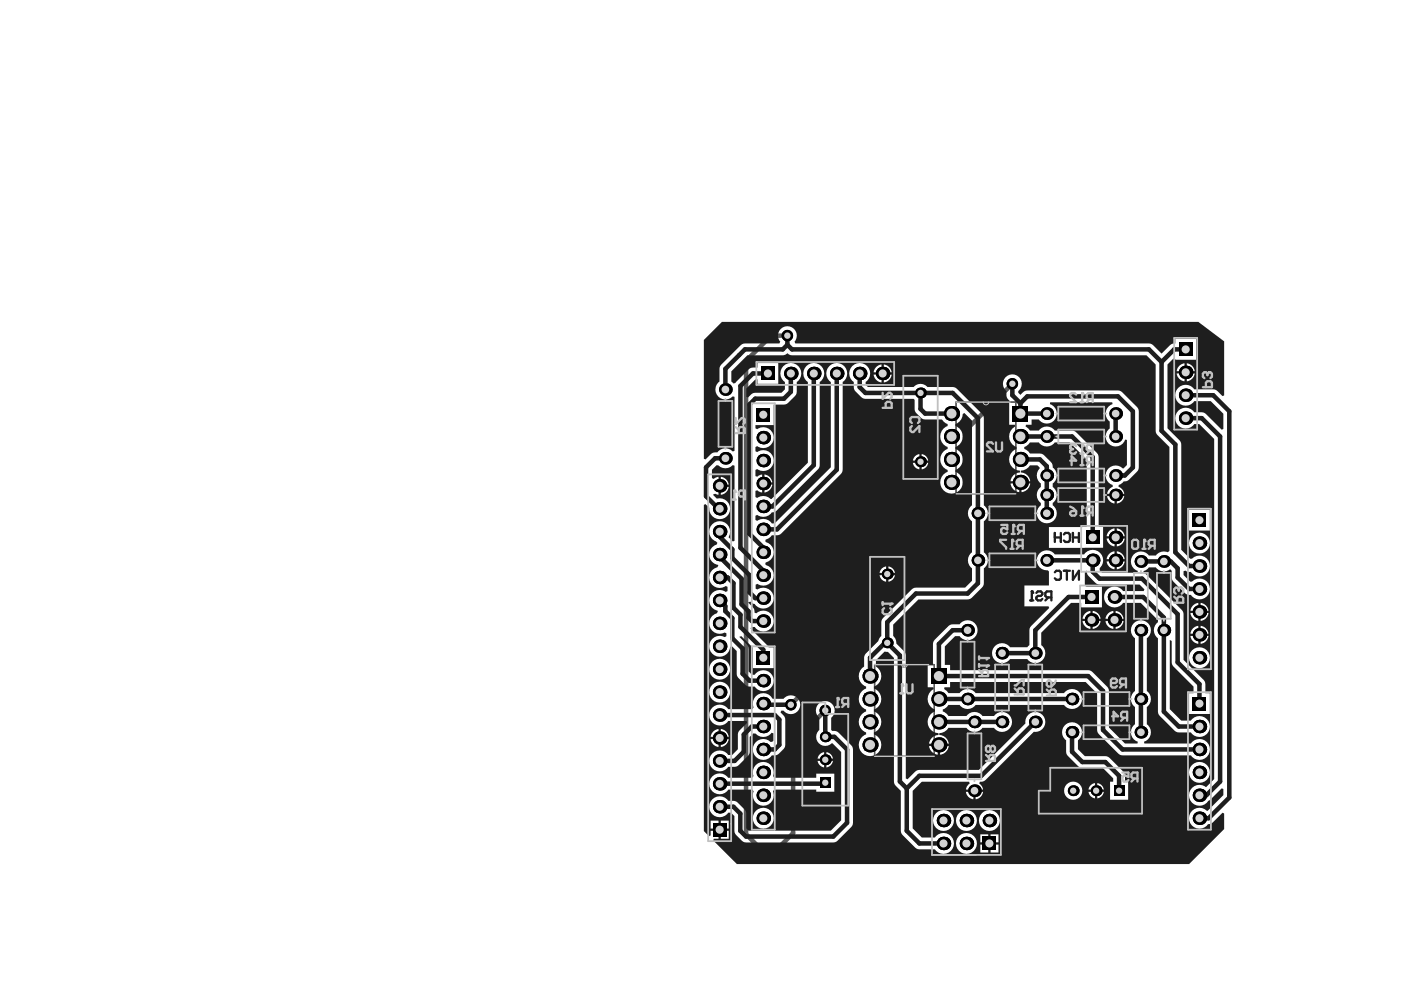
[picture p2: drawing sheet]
<svg xmlns="http://www.w3.org/2000/svg" width="297mm" height="210mm" viewBox="0 0 297 210" stroke-linecap="round" stroke-linejoin="round" font-family="sans-serif">
<g fill="none" stroke="#5a5a5a" stroke-width=".29">
<path d="M202.7 85.3h12.7v19.4h-12.7zM202.7 96.3h-2v2.2h2M202.7 91.5h-2v2.1h2M202.7 86.6h-2v2.2h2M215.4 96.3h2v2.2h-2M215.4 86.6h2v2.2h-2M215.4 91.5h2v2.1h-2M202.7 101.2h-2v2.1h2M215.4 101.2h2v2.1h-2M185.4 140.9h12.7v19.5h-12.7zM185.4 156.9h-2v2.1h2M185.4 152h-2v2.1h2"/>
<path d="M185.4 147.1h-2v2.2h2M185.4 142.3h-2v2.1h2M198.1 142.3h2v2.1h-2M198.1 147.1h2v2.2h-2M198.1 152h2v2.1h-2M198.1 156.9h2v2.1h-2"/>
</g>
<path d="M208.5 85.3a.58 .58 0 0 0 .5 .5 .58 .58 0 0 0 .6-.5M191.2 140.9a.58 .58 0 0 0 .6 .6 .58 .58 0 0 0 .5-.6" fill="none" stroke="#5a5a5a" stroke-width=".21"/>
<path d="M166.9 71.2h-3.4l-5.3 5.3v100.4l3.1 3.1h3.5l3.4-3.4v-19.2l6.8-6.8M214.6 81.4l-10 10v21.1l-36.9 36.9" fill="none" stroke="#5a5a5a" stroke-width=".96"/>
<circle cx="166.9" cy="71.2" r="1.22" fill="#000"/>
<circle cx="166.9" cy="71.2" r=".68" fill="#d2d2d2"/>
<circle cx="175" cy="150.6" r="1.22" fill="#000"/>
<circle cx="175" cy="150.6" r=".68" fill="#d2d2d2"/>
<circle cx="167.7" cy="149.4" r="1.22" fill="#000"/>
<circle cx="167.7" cy="149.4" r=".68" fill="#d2d2d2"/>
<circle cx="214.6" cy="81.4" r="1.22" fill="#000"/>
<circle cx="214.6" cy="81.4" r=".68" fill="#d2d2d2"/>
<circle cx="204.9" cy="178.8" r="1.43" fill="#000"/>
<circle cx="204.9" cy="178.8" r=".86" fill="#d2d2d2"/>
<circle cx="161.8" cy="158.9" r="1.43" fill="#000"/>
<circle cx="161.8" cy="158.9" r=".86" fill="#d2d2d2"/>
<path d="M160.4 138h2.9v2.9h-2.9z" fill-rule="evenodd" fill="#000"/>
<circle cx="161.8" cy="139.5" r=".86" fill="#d2d2d2"/>
<circle cx="161.8" cy="131.7" r="1.43" fill="#000"/>
<circle cx="161.8" cy="131.7" r=".86" fill="#d2d2d2"/>
<circle cx="161.8" cy="112.2" r="1.43" fill="#000"/>
<circle cx="161.8" cy="112.2" r=".86" fill="#d2d2d2"/>
<circle cx="161.8" cy="92.8" r="1.43" fill="#000"/>
<circle cx="161.8" cy="92.8" r=".86" fill="#d2d2d2"/>
<circle cx="153.8" cy="97.2" r="1.34" fill="#000"/>
<circle cx="153.8" cy="97.2" r=".81" fill="#d2d2d2"/>
<circle cx="251.4" cy="88.7" r="1.43" fill="#000"/>
<circle cx="251.4" cy="88.7" r=".86" fill="#d2d2d2"/>
<circle cx="251.4" cy="83.8" r="1.43" fill="#000"/>
<circle cx="251.4" cy="83.8" r=".86" fill="#d2d2d2"/>
<path d="M249.9 72.6h2.9v2.9h-2.9z" fill-rule="evenodd" fill="#000"/>
<circle cx="251.4" cy="74.1" r=".86" fill="#d2d2d2"/>
<circle cx="232.4" cy="167.6" r="1.15" fill="#000"/>
<circle cx="232.4" cy="167.7" r=".67" fill="#d2d2d2"/>
<circle cx="231.7" cy="118.8" r="1.43" fill="#000"/>
<circle cx="231.7" cy="118.8" r=".86" fill="#d2d2d2"/>
<path d="M230.2 112.5h2.9v2.9h-2.9z" fill-rule="evenodd" fill="#000"/>
<circle cx="231.7" cy="113.9" r=".86" fill="#d2d2d2"/>
<circle cx="227.5" cy="167.6" r="1.15" fill="#000"/>
<circle cx="227.5" cy="167.7" r=".67" fill="#d2d2d2"/>
<circle cx="216.3" cy="97.4" r="1.6" fill="#000"/>
<circle cx="216.3" cy="97.4" r="1.07" fill="#d2d2d2"/>
<circle cx="216.3" cy="102.3" r="1.6" fill="#000"/>
<circle cx="216.3" cy="102.3" r="1.07" fill="#d2d2d2"/>
<path d="M214.7 86.1h3.2v3.2h-3.2z" fill-rule="evenodd" fill="#000"/>
<circle cx="216.3" cy="87.7" r="1.07" fill="#d2d2d2"/>
<circle cx="212.4" cy="153.1" r="1.34" fill="#000"/>
<circle cx="212.4" cy="153.1" r=".81" fill="#d2d2d2"/>
<circle cx="204.9" cy="174" r="1.43" fill="#000"/>
<circle cx="204.9" cy="174" r=".86" fill="#d2d2d2"/>
<circle cx="177.4" cy="79.2" r="1.43" fill="#000"/>
<circle cx="177.4" cy="79.2" r=".86" fill="#d2d2d2"/>
<circle cx="161.8" cy="173.5" r="1.43" fill="#000"/>
<circle cx="161.8" cy="173.5" r=".86" fill="#d2d2d2"/>
<circle cx="161.8" cy="163.8" r="1.43" fill="#000"/>
<circle cx="161.8" cy="163.8" r=".86" fill="#d2d2d2"/>
<circle cx="161.8" cy="168.6" r="1.43" fill="#000"/>
<circle cx="161.8" cy="168.6" r=".86" fill="#d2d2d2"/>
<circle cx="161.8" cy="144.3" r="1.43" fill="#000"/>
<circle cx="161.8" cy="144.3" r=".86" fill="#d2d2d2"/>
<circle cx="161.8" cy="149.2" r="1.43" fill="#000"/>
<circle cx="161.8" cy="149.2" r=".86" fill="#d2d2d2"/>
<circle cx="161.8" cy="126.8" r="1.43" fill="#000"/>
<circle cx="161.8" cy="126.8" r=".86" fill="#d2d2d2"/>
<circle cx="161.8" cy="122" r="1.43" fill="#000"/>
<circle cx="161.8" cy="122" r=".86" fill="#d2d2d2"/>
<circle cx="161.8" cy="117.1" r="1.43" fill="#000"/>
<circle cx="161.8" cy="117.1" r=".86" fill="#d2d2d2"/>
<circle cx="161.8" cy="97.7" r="1.43" fill="#000"/>
<circle cx="161.8" cy="97.7" r=".86" fill="#d2d2d2"/>
<circle cx="161.8" cy="102.5" r="1.43" fill="#000"/>
<circle cx="161.8" cy="102.5" r=".86" fill="#d2d2d2"/>
<path d="M160.4 86.5h2.9v2.9h-2.9z" fill-rule="evenodd" fill="#000"/>
<circle cx="161.8" cy="87.9" r=".86" fill="#d2d2d2"/>
<circle cx="153.8" cy="82.6" r="1.34" fill="#000"/>
<circle cx="153.8" cy="82.6" r=".81" fill="#d2d2d2"/>
<circle cx="251.4" cy="78.9" r="1.43" fill="#000"/>
<circle cx="251.4" cy="78.9" r=".86" fill="#d2d2d2"/>
<circle cx="216.3" cy="92.5" r="1.6" fill="#000"/>
<circle cx="216.3" cy="92.5" r="1.07" fill="#d2d2d2"/>
<circle cx="212.4" cy="138.5" r="1.34" fill="#000"/>
<circle cx="212.4" cy="138.5" r=".81" fill="#d2d2d2"/>
<circle cx="161.8" cy="154" r="1.43" fill="#000"/>
<circle cx="161.8" cy="154" r=".86" fill="#d2d2d2"/>
<circle cx="161.8" cy="107.4" r="1.43" fill="#000"/>
<circle cx="161.8" cy="107.4" r=".86" fill="#d2d2d2"/>
<circle cx="254.3" cy="158.9" r="1.43" fill="#000"/>
<circle cx="254.3" cy="158.9" r=".86" fill="#d2d2d2"/>
<circle cx="254.3" cy="139.5" r="1.43" fill="#000"/>
<circle cx="254.3" cy="139.5" r=".86" fill="#d2d2d2"/>
<circle cx="254.3" cy="120" r="1.43" fill="#000"/>
<circle cx="254.3" cy="120" r=".86" fill="#d2d2d2"/>
<circle cx="241.9" cy="155.3" r="1.34" fill="#000"/>
<circle cx="241.9" cy="155.3" r=".81" fill="#d2d2d2"/>
<circle cx="236.5" cy="104.9" r="1.34" fill="#000"/>
<circle cx="236.5" cy="104.9" r=".81" fill="#d2d2d2"/>
<circle cx="236.5" cy="100.8" r="1.34" fill="#000"/>
<circle cx="236.5" cy="100.8" r=".81" fill="#d2d2d2"/>
<circle cx="227.3" cy="155.3" r="1.34" fill="#000"/>
<circle cx="227.3" cy="155.3" r=".81" fill="#d2d2d2"/>
<circle cx="221.9" cy="108.8" r="1.34" fill="#000"/>
<circle cx="221.9" cy="108.8" r=".81" fill="#d2d2d2"/>
<circle cx="221.9" cy="104.9" r="1.34" fill="#000"/>
<circle cx="221.9" cy="104.9" r=".81" fill="#d2d2d2"/>
<circle cx="221.9" cy="100.8" r="1.34" fill="#000"/>
<circle cx="221.9" cy="100.8" r=".81" fill="#d2d2d2"/>
<path d="M208.3 177.4h2.9v2.9h-2.9z" fill-rule="evenodd" fill="#000"/>
<circle cx="209.8" cy="178.8" r=".86" fill="#d2d2d2"/>
<circle cx="207.3" cy="108.8" r="1.34" fill="#000"/>
<circle cx="207.3" cy="108.8" r=".81" fill="#d2d2d2"/>
<circle cx="188.1" cy="136.3" r="1.15" fill="#000"/>
<circle cx="188.1" cy="136.3" r=".67" fill="#d2d2d2"/>
<circle cx="254.3" cy="173.5" r="1.43" fill="#000"/>
<circle cx="254.3" cy="173.5" r=".86" fill="#d2d2d2"/>
<circle cx="254.3" cy="163.8" r="1.43" fill="#000"/>
<circle cx="254.3" cy="163.8" r=".86" fill="#d2d2d2"/>
<circle cx="254.3" cy="168.6" r="1.43" fill="#000"/>
<circle cx="254.3" cy="168.6" r=".86" fill="#d2d2d2"/>
<path d="M252.9 147.7h2.8v2.9h-2.8z" fill-rule="evenodd" fill="#000"/>
<circle cx="254.3" cy="149.2" r=".86" fill="#d2d2d2"/>
<circle cx="254.3" cy="134.6" r="1.43" fill="#000"/>
<circle cx="254.3" cy="134.6" r=".86" fill="#d2d2d2"/>
<circle cx="254.3" cy="129.7" r="1.43" fill="#000"/>
<circle cx="254.3" cy="129.7" r=".86" fill="#d2d2d2"/>
<circle cx="254.3" cy="115.2" r="1.43" fill="#000"/>
<circle cx="254.3" cy="115.2" r=".86" fill="#d2d2d2"/>
<path d="M252.9 108.9h2.8v2.8h-2.8z" fill-rule="evenodd" fill="#000"/>
<circle cx="254.3" cy="110.3" r=".86" fill="#d2d2d2"/>
<path d="M236.1 166.5h2.3v2.3h-2.3z" fill-rule="evenodd" fill="#000"/>
<circle cx="237.3" cy="167.7" r=".67" fill="#d2d2d2"/>
<circle cx="241.9" cy="148.2" r="1.34" fill="#000"/>
<circle cx="241.9" cy="148.2" r=".81" fill="#d2d2d2"/>
<circle cx="241.9" cy="133.6" r="1.34" fill="#000"/>
<circle cx="241.9" cy="133.6" r=".81" fill="#d2d2d2"/>
<circle cx="236.3" cy="131.4" r="1.43" fill="#000"/>
<circle cx="236.3" cy="131.4" r=".86" fill="#d2d2d2"/>
<circle cx="236.3" cy="126.6" r="1.43" fill="#000"/>
<circle cx="236.3" cy="126.6" r=".86" fill="#d2d2d2"/>
<circle cx="236.5" cy="118.8" r="1.43" fill="#000"/>
<circle cx="236.5" cy="118.8" r=".86" fill="#d2d2d2"/>
<circle cx="236.5" cy="113.9" r="1.43" fill="#000"/>
<circle cx="236.5" cy="113.9" r=".86" fill="#d2d2d2"/>
<circle cx="241.9" cy="119" r="1.34" fill="#000"/>
<circle cx="241.9" cy="119" r=".81" fill="#d2d2d2"/>
<circle cx="236.5" cy="87.7" r="1.34" fill="#000"/>
<circle cx="236.5" cy="87.7" r=".81" fill="#d2d2d2"/>
<circle cx="227.3" cy="148.2" r="1.34" fill="#000"/>
<circle cx="227.3" cy="148.2" r=".81" fill="#d2d2d2"/>
<circle cx="219.5" cy="153.1" r="1.34" fill="#000"/>
<circle cx="219.5" cy="153.1" r=".81" fill="#d2d2d2"/>
<circle cx="221.9" cy="118.8" r="1.34" fill="#000"/>
<circle cx="221.9" cy="118.8" r=".81" fill="#d2d2d2"/>
<circle cx="221.9" cy="87.7" r="1.34" fill="#000"/>
<circle cx="221.9" cy="87.7" r=".81" fill="#d2d2d2"/>
<circle cx="209.8" cy="174" r="1.43" fill="#000"/>
<circle cx="209.8" cy="174" r=".86" fill="#d2d2d2"/>
<circle cx="206.6" cy="167.6" r="1.34" fill="#000"/>
<circle cx="206.6" cy="167.7" r=".81" fill="#d2d2d2"/>
<circle cx="205.1" cy="148.2" r="1.34" fill="#000"/>
<circle cx="205.1" cy="148.2" r=".81" fill="#d2d2d2"/>
<circle cx="206.6" cy="153.1" r="1.34" fill="#000"/>
<circle cx="206.6" cy="153.1" r=".81" fill="#d2d2d2"/>
<circle cx="205.1" cy="133.6" r="1.34" fill="#000"/>
<circle cx="205.1" cy="133.6" r=".81" fill="#d2d2d2"/>
<circle cx="207.3" cy="118.8" r="1.34" fill="#000"/>
<circle cx="207.3" cy="118.8" r=".81" fill="#d2d2d2"/>
<circle cx="188.1" cy="121.7" r="1.15" fill="#000"/>
<circle cx="188.1" cy="121.7" r=".67" fill="#d2d2d2"/>
<circle cx="195.2" cy="97.9" r="1.15" fill="#000"/>
<circle cx="195.2" cy="97.9" r=".67" fill="#d2d2d2"/>
<circle cx="187.1" cy="79.2" r="1.43" fill="#000"/>
<circle cx="187.1" cy="79.2" r=".86" fill="#d2d2d2"/>
<circle cx="195.2" cy="83.3" r="1.15" fill="#000"/>
<circle cx="195.2" cy="83.3" r=".67" fill="#d2d2d2"/>
<path d="M173.8 164.8h2.3v2.3h-2.3z" fill-rule="evenodd" fill="#000"/>
<circle cx="175" cy="165.9" r=".67" fill="#d2d2d2"/>
<circle cx="175" cy="161.1" r="1.15" fill="#000"/>
<circle cx="175" cy="161.1" r=".67" fill="#d2d2d2"/>
<circle cx="172.5" cy="79.2" r="1.43" fill="#000"/>
<circle cx="172.5" cy="79.2" r=".86" fill="#d2d2d2"/>
<circle cx="182.3" cy="79.2" r="1.43" fill="#000"/>
<circle cx="182.3" cy="79.2" r=".86" fill="#d2d2d2"/>
<path d="M161.4 77.7h2.8v2.9h-2.8z" fill-rule="evenodd" fill="#000"/>
<circle cx="162.8" cy="79.2" r=".86" fill="#d2d2d2"/>
<circle cx="167.7" cy="79.2" r="1.43" fill="#000"/>
<circle cx="167.7" cy="79.2" r=".86" fill="#d2d2d2"/>
<circle cx="254.3" cy="154" r="1.43" fill="#000"/>
<circle cx="254.3" cy="154" r=".86" fill="#d2d2d2"/>
<circle cx="254.3" cy="124.9" r="1.43" fill="#000"/>
<circle cx="254.3" cy="124.9" r=".86" fill="#d2d2d2"/>
<circle cx="236.5" cy="92.5" r="1.34" fill="#000"/>
<circle cx="236.5" cy="92.5" r=".81" fill="#d2d2d2"/>
<circle cx="219.5" cy="138.5" r="1.34" fill="#000"/>
<circle cx="219.5" cy="138.5" r=".81" fill="#d2d2d2"/>
<circle cx="221.9" cy="92.5" r="1.34" fill="#000"/>
<circle cx="221.9" cy="92.5" r=".81" fill="#d2d2d2"/>
<circle cx="175" cy="156.2" r="1.15" fill="#000"/>
<circle cx="175" cy="156.2" r=".67" fill="#d2d2d2"/>
<circle cx="200" cy="178.8" r="1.43" fill="#000"/>
<circle cx="200" cy="178.8" r=".86" fill="#d2d2d2"/>
<circle cx="152.6" cy="171.1" r="1.43" fill="#000"/>
<circle cx="152.6" cy="171.1" r=".86" fill="#d2d2d2"/>
<circle cx="152.6" cy="151.6" r="1.43" fill="#000"/>
<circle cx="152.6" cy="151.6" r=".86" fill="#d2d2d2"/>
<circle cx="152.6" cy="132.2" r="1.43" fill="#000"/>
<circle cx="152.6" cy="132.2" r=".86" fill="#d2d2d2"/>
<circle cx="152.6" cy="112.7" r="1.43" fill="#000"/>
<circle cx="152.6" cy="112.7" r=".86" fill="#d2d2d2"/>
<circle cx="246.8" cy="133.6" r="1.34" fill="#000"/>
<circle cx="246.8" cy="133.6" r=".81" fill="#d2d2d2"/>
<circle cx="231.4" cy="131.4" r="1.43" fill="#000"/>
<circle cx="231.4" cy="131.4" r=".86" fill="#d2d2d2"/>
<path d="M230 125.1h2.9v2.9h-2.9z" fill-rule="evenodd" fill="#000"/>
<circle cx="231.4" cy="126.6" r=".86" fill="#d2d2d2"/>
<circle cx="246.8" cy="119" r="1.34" fill="#000"/>
<circle cx="246.8" cy="119" r=".81" fill="#d2d2d2"/>
<path d="M151.1 174.5h2.9v2.8h-2.9z" fill-rule="evenodd" fill="#000"/>
<circle cx="152.6" cy="175.9" r=".86" fill="#d2d2d2"/>
<circle cx="200" cy="174" r="1.43" fill="#000"/>
<circle cx="200" cy="174" r=".86" fill="#d2d2d2"/>
<circle cx="152.6" cy="166.2" r="1.43" fill="#000"/>
<circle cx="152.6" cy="166.2" r=".86" fill="#d2d2d2"/>
<circle cx="152.6" cy="161.3" r="1.43" fill="#000"/>
<circle cx="152.6" cy="161.3" r=".86" fill="#d2d2d2"/>
<circle cx="199.1" cy="157.9" r="1.6" fill="#000"/>
<circle cx="199.1" cy="157.9" r="1.07" fill="#d2d2d2"/>
<circle cx="184.5" cy="157.9" r="1.6" fill="#000"/>
<circle cx="184.5" cy="157.9" r="1.07" fill="#d2d2d2"/>
<circle cx="152.6" cy="146.7" r="1.43" fill="#000"/>
<circle cx="152.6" cy="146.7" r=".86" fill="#d2d2d2"/>
<circle cx="152.6" cy="141.9" r="1.43" fill="#000"/>
<circle cx="152.6" cy="141.9" r=".86" fill="#d2d2d2"/>
<path d="M197.5 141.7h3.2v3.2h-3.2z" fill-rule="evenodd" fill="#000"/>
<circle cx="199.1" cy="143.3" r="1.07" fill="#d2d2d2"/>
<circle cx="199.1" cy="148.2" r="1.6" fill="#000"/>
<circle cx="199.1" cy="148.2" r="1.07" fill="#d2d2d2"/>
<circle cx="199.1" cy="153.1" r="1.6" fill="#000"/>
<circle cx="199.1" cy="153.1" r="1.07" fill="#d2d2d2"/>
<circle cx="184.5" cy="153.1" r="1.6" fill="#000"/>
<circle cx="184.5" cy="153.1" r="1.07" fill="#d2d2d2"/>
<circle cx="184.5" cy="148.2" r="1.6" fill="#000"/>
<circle cx="184.5" cy="148.2" r="1.07" fill="#d2d2d2"/>
<circle cx="184.5" cy="143.3" r="1.6" fill="#000"/>
<circle cx="184.5" cy="143.3" r="1.07" fill="#d2d2d2"/>
<circle cx="152.6" cy="137" r="1.43" fill="#000"/>
<circle cx="152.6" cy="137" r=".86" fill="#d2d2d2"/>
<circle cx="152.6" cy="127.3" r="1.43" fill="#000"/>
<circle cx="152.6" cy="127.3" r=".86" fill="#d2d2d2"/>
<circle cx="152.6" cy="122.4" r="1.43" fill="#000"/>
<circle cx="152.6" cy="122.4" r=".86" fill="#d2d2d2"/>
<circle cx="152.6" cy="117.6" r="1.43" fill="#000"/>
<circle cx="152.6" cy="117.6" r=".86" fill="#d2d2d2"/>
<circle cx="152.6" cy="103" r="1.43" fill="#000"/>
<circle cx="152.6" cy="103" r=".86" fill="#d2d2d2"/>
<circle cx="201.7" cy="102.3" r="1.6" fill="#000"/>
<circle cx="201.7" cy="102.3" r="1.07" fill="#d2d2d2"/>
<circle cx="201.7" cy="97.4" r="1.6" fill="#000"/>
<circle cx="201.7" cy="97.4" r="1.07" fill="#d2d2d2"/>
<circle cx="201.7" cy="87.7" r="1.6" fill="#000"/>
<circle cx="201.7" cy="87.7" r="1.07" fill="#d2d2d2"/>
<circle cx="152.6" cy="156.5" r="1.43" fill="#000"/>
<circle cx="152.6" cy="156.5" r=".86" fill="#d2d2d2"/>
<circle cx="152.6" cy="107.9" r="1.43" fill="#000"/>
<circle cx="152.6" cy="107.9" r=".86" fill="#d2d2d2"/>
<circle cx="201.7" cy="92.5" r="1.6" fill="#000"/>
<circle cx="201.7" cy="92.5" r="1.07" fill="#d2d2d2"/>
<path d="M149.2 72.1v25.2l.4 .1 1.1-1.1a1.58 1.58 0 0 1 1.4-.4 2.09 2.09 0 0 1 3.3-.2l.3-.1v-11.4l-.4-.1a2.12 2.12 0 0 1-3.1-.1 2.12 2.12 0 0 1 .3-3.1v-2.7l.2-.6 4.6-4.6 .6-.2h7.4l.1-.4-.2-.2a1.99 1.99 0 0 1 1.9-3 1.99 1.99 0 0 1 1.4 3.2l.1 .4h75l.9 .4 1.8 1.8 2-2 .9-.2v-.9h4.4v4.4h-4.4v-.2l-.4-.1-1.3 1.3v13.5l2.6 2.6 .4 .9v22.3l1.8 1.9 .4-.1a2.22 2.22 0 0 1 3.3 .1 2.22 2.22 0 0 1-.3 3.2 2.22 2.22 0 0 1-3.2-.4l-.7-.1-.5-.2-.4 .1v.8l1.4 1.4h.4a2.22 2.22 0 0 1 3.3 .1 2.22 2.22 0 0 1-.3 3.2 2.22 2.22 0 0 1-3.2-.5l-1-.1-2.7-2.7-.3-.5-.1-1.8-.3-.3a2.07 2.07 0 0 1-3-.4h-1.5l-.6 .6-.6 .2 .1 .4 .5 .3 7.8 7.8 .1 .6v9.7l4.5 4.5 .2 .6v2h.9v4.4h-4.4v-4.4h.9v-1.4l-4.4-4.5-.2-.7v-4.5l-.4-.2v14.7l2.4 2.4h2.1l.2-.3a2.22 2.22 0 0 1 3.3 0 2.22 2.22 0 0 1-.3 3.3 2.22 2.22 0 0 1-3.2-.5h-2.6l-.6-.2-3.4-3.3-.4-.6v-15.9l-.2-.2a2.1 2.1 0 0 1 .2-3.2v-.4l-3.6-3.7h-3.8l-.2 .3a2.22 2.22 0 0 1-3.3 0 2.22 2.22 0 0 1 .3-3.3 2.22 2.22 0 0 1 3.2 .5h4.4l.1-.3-1-1.1h-8.8l-.6-.3-1.4-1.5-.3-.5-.1-.6-.4 .2v3l.3 .2h3.3v4.4h-4.4v-1h-2.1l-6.3 6.3v2.7a2.11 2.11 0 0 1 .2 3.2 2.11 2.11 0 0 1-3.2-.3h-3.7l-.1 .3a2.12 2.12 0 0 1-3.1-.1 2.12 2.12 0 0 1 .2-3 2.12 2.12 0 0 1 3 .3h3.7l.4-.4v-3.2l.2-.6 4-4.1-.1-.3h-5.1v-4.5h5.2v-2.9l-.3-.3a2.11 2.11 0 0 1-2.1-3 2.11 2.11 0 0 1 3.6-.4h6.3l.2-.3a2.22 2.22 0 0 1 3.2 .1 2.22 2.22 0 0 1-.1 3.1l-.1 .5 .6 .5h7.5v-.4a2.11 2.11 0 0 1-1-3.2 2.11 2.11 0 0 1 3.4 0h1.5l.2-.3a2.08 2.08 0 0 1 2.3-.4l.3-.3v-22l-2.5-2.6-.3-.5-.1-14.4-1.9-2h-75.2l-.6-.1-.4-.3-.3 .3-.6 .1h-7.5l-3.4 3.4v2.2l.4 .4 .4-.1 2.9-2.9a2 2 0 0 1 1.8-.4v-.9h4.4v4.4h-4.4v-1h-.4l-2 1.9v1.8l.4 .2 .9-.9 .6-.1h5.6l.7-.7v-1.6a2.21 2.21 0 0 1-.4-3.3 2.21 2.21 0 0 1 3.3 0 2.21 2.21 0 0 1-.4 3.3v2.4l-.3 .6-1.5 1.4-.9 .4h-2.2v4.3h-3.8v.7l.3 .2 .2-.1a2.22 2.22 0 0 1 3.4 2 2.22 2.22 0 0 1-3.6 1.7l-.3 .2v.9l.3 .2 .2-.2a2.22 2.22 0 0 1 3.4 2 2.22 2.22 0 0 1-3.6 1.7l-.3 .2v1.3l.3 .2 1.1-.5v3.8l-1.1-.4-.3 .1v1.3l.3 .2a2.38 2.38 0 0 1 3.1 .2l7.7-7.7v-17.1a2.21 2.21 0 0 1-.4-3.3 2.21 2.21 0 0 1 3.3 0 2.21 2.21 0 0 1-.4 3.3v17.9l-.4 .6-8.7 8.8-.9 .3a2.37 2.37 0 0 1-3.3 .6l-.3 .2v.9l.3 .1 .2-.1a2.19 2.19 0 0 1 2.9 .7h.6l11.9-11.9v-18.1l-.3-.2a2.22 2.22 0 0 1 .1-3.3 2.22 2.22 0 0 1 3.2 .3 2.22 2.22 0 0 1-.4 3.2v18.6l-.2 .6-12.9 12.9-.5 .3-1.5 .1-.7 .7-.5 .2-.2 .3 .7 .5a2.21 2.21 0 0 1 1.1 2.2 2.21 2.21 0 0 1-1.6 1.8l-.2 .4 .3 .2a2.21 2.21 0 0 1 1.3 3.1 2.21 2.21 0 0 1-3.2 .9l-.4 .2v.8l.4 .2 .1-.1a2.22 2.22 0 0 1 3 .7 2.22 2.22 0 0 1-.7 3.1 2.22 2.22 0 0 1-3-.6l-.5-.2-.4-.3-.4 .2a2.36 2.36 0 0 1 1.3 1.8v.3l.4 .1 .3-.2a2.22 2.22 0 0 1 3 .7 2.22 2.22 0 0 1-.6 3 2.22 2.22 0 0 1-3.1-.6h-.7l-.2 .4 3.9 4h1v4.4h-4.4v-4.4l-2.4-2.4-.4 .1 1.5 1.6 .4 .6v5.1l.7 .8h.6a2.21 2.21 0 0 1 3.3-.4 2.21 2.21 0 0 1 0 3.3 2.21 2.21 0 0 1-3.3-.4 2.14 2.14 0 0 1-2-.4l-1.4-1.5-.4-.5v-5.2l-1-1-.4 .2-.1 .4a2.22 2.22 0 0 1-2.8 1.5 2.22 2.22 0 0 1-1.3-3 2.22 2.22 0 0 1 3-1l.4-.2v-.6l-.4-.2a2.23 2.23 0 0 1-3.1-1.2 2.23 2.23 0 0 1 1.5-2.9l.1-.5a2.21 2.21 0 0 1-1.6-3.1 2.21 2.21 0 0 1 3.4-.9l.3-.2v-.9l-.3-.2-.2 .2a2.22 2.22 0 0 1-3.2-1.1 2.22 2.22 0 0 1 1.6-3l.1-.5a2.2 2.2 0 0 1-1.8-2.1 2.2 2.2 0 0 1 1.5-2.2l.2-.4-.3-.3a2.21 2.21 0 0 1-1.2-3 2.21 2.21 0 0 1 3-1 2.21 2.21 0 0 1 .9 3.1l.9 .9 .3-.1v-16l-.3-.1a2.11 2.11 0 0 1-3.1 .1l-.4-.1-1 1v1.8l.4 .1 1-.4v3.8l-.7-.2-.4 .2 .8 .8a2.22 2.22 0 0 1 2.8 1.8 2.22 2.22 0 0 1-2.1 2.6 2.22 2.22 0 0 1-2.3-2.4l-.8-.8-.4 .1v69.2l1.1 1.1 .4-.2v-.9h1.6v1.6h-.9l-.2 .4 5 5h95.9l7.4-7.4v-3.3l-.3-.2-2.1 2.1-.8 .3a2.35 2.35 0 0 1-3.9-.1 2.28 2.28 0 0 1 .6-2.9 2.28 2.28 0 0 1 3 .2l3.4-3.3v-1.3l-.4-.2-2.3 2.4-.5 .3a2.21 2.21 0 0 1-3.1 .7 2.21 2.21 0 0 1-.6-3.2 2.21 2.21 0 0 1 3.2-.4l1.7-1.7v-72.1l-3.1-3.2h-1.1a2.21 2.21 0 0 1-3.3 .4 2.21 2.21 0 0 1 0-3.3 2.21 2.21 0 0 1 3.3 .4h1.6l.6 .2 3.6 3.5 .4-.1v-3.3l-2.7-2.6h-3.5l-.2 .3a2.22 2.22 0 0 1-3.3-.1 2.22 2.22 0 0 1 .3-3.2 2.22 2.22 0 0 1 3.2 .4l4.4 .1 .5 .3 1.1 1.1 .3-.2v-11.4l-5.4-4.2h-101zM250 77.6l.4-.3 .7-.3v1.7h-1.6l.2-.7zM251.6 77a1.86 1.86 0 0 1 1.7 1.7h-1.7zM185.8 77.8l.4-.3 .7-.2v1.6h-1.7l.3-.7zM187.4 77.3a1.86 1.86 0 0 1 1.6 1.6h-1.6zM249.5 79.2h1.6v1.6a1.86 1.86 0 0 1-1.6-1.6zM251.6 79.2h1.7a1.86 1.86 0 0 1-1.7 1.6zM185.2 79.4h1.7v1.7a1.86 1.86 0 0 1-1.7-1.7zM187.4 79.4h1.6a1.86 1.86 0 0 1-1.6 1.7zM180.7 77.6a2.21 2.21 0 0 1 3.3 .2 2.21 2.21 0 0 1-.5 3.2v.6l.5 .5h9.7a1.9 1.9 0 0 1 2.9 0h5.4l.6 .1 5.8 5.8 .2 .7v18.4a2.08 2.08 0 0 1 0 3.4v6.6a2.08 2.08 0 0 1 0 3.4v3.2l-.2 .6-2.6 2.6-.7 .2h-10.4l-5.3 5.3v2.4a1.8 1.8 0 0 1 .6 1.6l1.7 1.7 .3 .9v26.1l.4 .1 1.6-1.6 .9-.4h12.6l9.9-9.8a2.11 2.11 0 0 1 2-2.5 2.11 2.11 0 0 1 2.2 2.3 2.11 2.11 0 0 1-2.4 1.9l-10.2 10.3-.6 .3h-.7l-.1 .4a1.7 1.7 0 0 1 .8 1.3h-3.6a1.7 1.7 0 0 1 .8-1.3l-.1-.4h-10.1l-1.9 2v7.9l1.9 2h2.8a2.21 2.21 0 0 1 3.3-.4 2.21 2.21 0 0 1 0 3.3 2.21 2.21 0 0 1-3.3-.4h-3.3l-.6-.2-2.9-2.9-.4-.5v-8.8l-1.3-1.4-.2-.6v-26.2l-1.2-1.3-.7-.1-1.9 1.9v1.3a2.36 2.36 0 0 1 1.1 2.3 2.36 2.36 0 0 1-1.5 2v.4a2.36 2.36 0 0 1 1.6 2.2 2.36 2.36 0 0 1-1.6 2.2v.4a2.36 2.36 0 0 1 1.6 2.3 2.36 2.36 0 0 1-1.6 2.2v.4a2.38 2.38 0 0 1 1.1 3.7 2.38 2.38 0 0 1-3.8 0 2.38 2.38 0 0 1 1-3.7v-.4a2.36 2.36 0 0 1-1.5-2.2 2.36 2.36 0 0 1 1.5-2.3v-.4a2.36 2.36 0 0 1-1.5-2.2 2.36 2.36 0 0 1 1.5-2.2v-.4a2.36 2.36 0 0 1-1.5-2 2.36 2.36 0 0 1 1.1-2.3v-1.8l.2-.7 2.8-2.9 .2-.6 .5-.5v-2.9l.1-.6 6.3-6.3 .9-.4h10.4l1.5-1.5v-2.6a2.08 2.08 0 0 1 0-3.4v-6.6a2.08 2.08 0 0 1 0-3.4v-17.9l-1.6-1.6-.4 .2a2.31 2.31 0 0 1-1.5 2.1v.4a2.36 2.36 0 0 1 1.5 2.2 2.36 2.36 0 0 1-1.5 2.3v.4a2.36 2.36 0 0 1 1.5 2.2 2.36 2.36 0 0 1-1.5 2.2v.4a2.38 2.38 0 0 1 1 3.7 2.38 2.38 0 0 1-3.8 0 2.38 2.38 0 0 1 1.1-3.7v-.4a2.36 2.36 0 0 1-1.6-2.2 2.36 2.36 0 0 1 1.6-2.2v-.4a2.36 2.36 0 0 1-1.6-2.3 2.36 2.36 0 0 1 1.6-2.2v-.4l-.9-.5-.3-.5h-3.6a2.4 2.4 0 0 1-1.8-1.3l-.3-.6-.1-2.2-.2-.2h-10.2l-.6-.2-1.5-1.4a2.14 2.14 0 0 1-.4-2 2.19 2.19 0 0 1-.3-3.4zM213.2 80a1.99 1.99 0 0 1 2.9 0 1.99 1.99 0 0 1-.2 2.9v.4l.4 .4a1.86 1.86 0 0 1 1.5-.9h19.6l.5 .4 3.2 3.1 .3 .9v12.2l-.3 .6-1.7 1.7-.6 .3-.6 .1-1 .7v.4a1.74 1.74 0 0 1 1.2 1.5h-3.7a2.03 2.03 0 0 1 1.2-1.6v-.3a2.12 2.12 0 0 1-1.2-3.1 2.12 2.12 0 0 1 3.3-.4h.2l.7-.7v-5.3l-.3-.1a2.11 2.11 0 0 1-3.3 1.1 2.11 2.11 0 0 1 0-3.4v-1.5a2.09 2.09 0 0 1-.9-2.1 2.09 2.09 0 0 1 1.5-1.6l-.1-.4h-13.1l-.1 .4a2.11 2.11 0 0 1 1.1 3.2 2.11 2.11 0 0 1-3.5 0h-1.5v1.2h-1.2l-.1 .3 1 .9h1.8a2.08 2.08 0 0 1 3.4 0h3.7l.6 .2 4.7 4.5 .3 .6v15.1h1v4.4l-11.5 .1v-4.5h8v-14.3l-3.6-3.6h-3.2a2.08 2.08 0 0 1-3.4 0h-1.8l-.4 .4-.8 .6v.4l.8 .5 .4 .5h2.1l.6 .1 1.9 1.9 .2 .9a2.08 2.08 0 0 1 0 3.4v.8a2.08 2.08 0 0 1 0 3.3v.5a2.11 2.11 0 0 1 .3 3.2 2.11 2.11 0 0 1-3.1 0 2.11 2.11 0 0 1 .3-3.2v-.5a2.08 2.08 0 0 1 0-3.3v-.8a2.26 2.26 0 0 1-.3-3.3l-.4-.5h-1.6a2.32 2.32 0 0 1-2 1.1v.4h.2a2.03 2.03 0 0 1 1.8 1.8h-4.1a2.05 2.05 0 0 1 2-1.8v-.4a2.37 2.37 0 0 1-2.3-2 2.37 2.37 0 0 1 1.5-2.6v-.4a2.36 2.36 0 0 1-1.5-2.1 2.36 2.36 0 0 1 1.2-2.3v-.3h-1.2v-4.8l.1-.3a1.92 1.92 0 0 1-.7-2.1 1.97 1.97 0 0 1-.2-2.9zM194 96.7l.9-.4v1.4h-1.3zM195.4 96.3a1.58 1.58 0 0 1 1.4 1.4h-1.4zM193.6 98.1h1.3v1.4a1.58 1.58 0 0 1-1.3-1.4zM195.4 98.1h1.4a1.58 1.58 0 0 1-1.4 1.4zM162.1 100.6a1.86 1.86 0 0 1 1.6 1.7h-1.6zM152.8 101.1a1.86 1.86 0 0 1 1.7 1.7h-1.7zM214.3 102.5h1.8v1.8a2.03 2.03 0 0 1-1.8-1.8zM216.6 102.5h1.8a2.03 2.03 0 0 1-1.8 1.8zM162.1 102.8h1.6a1.86 1.86 0 0 1-1.6 1.6zM152.8 103.2h1.7a1.86 1.86 0 0 1-1.7 1.7zM234.7 105.2h1.6v1.6a1.77 1.77 0 0 1-1.6-1.6zM236.8 105.2h1.6a1.77 1.77 0 0 1-1.6 1.6zM252.1 108.1h4.4v4.4h-4.4zM235.2 112.6l.4-.3 .7-.3v1.7h-1.7l.3-.7zM236.8 112a1.86 1.86 0 0 1 1.6 1.7h-1.6zM234.6 114.2h1.7v1.6a1.86 1.86 0 0 1-1.7-1.6zM236.8 114.2h1.6a1.86 1.86 0 0 1-1.6 1.6zM252.1 115.2a2.22 2.22 0 0 1 4.4 0 2.22 2.22 0 0 1-4.4 0zM235.2 117.4l.4-.3 .7-.2v1.7h-1.7l.3-.8zM236.8 116.9a1.86 1.86 0 0 1 1.6 1.7h-1.6zM234.6 119h1.7v1.7a1.86 1.86 0 0 1-1.7-1.7zM236.8 119h1.6a1.86 1.86 0 0 1-1.6 1.7zM186.9 120.5l1-.4v1.4h-1.4zM188.4 120.1a1.58 1.58 0 0 1 1.3 1.4h-1.3zM186.5 122h1.4v1.3a1.58 1.58 0 0 1-1.4-1.3zM188.4 122h1.3a1.58 1.58 0 0 1-1.3 1.3zM252.9 128.4l.4-.3 .8-.3v1.7h-1.7l.2-.7zM254.5 127.8a1.86 1.86 0 0 1 1.7 1.7h-1.7zM230.1 130.1l.4-.3 .7-.3v1.7h-1.7l.2-.7zM234.9 130.1l.4-.3 .8-.3v1.7h-1.7l.2-.7zM231.7 129.5a1.86 1.86 0 0 1 1.6 1.7h-1.6zM236.5 129.5a1.86 1.86 0 0 1 1.7 1.7h-1.7zM252.4 130h1.7v1.6a1.86 1.86 0 0 1-1.7-1.6zM254.5 130h1.7a1.86 1.86 0 0 1-1.7 1.6zM229.5 131.7h1.7v1.6a1.86 1.86 0 0 1-1.7-1.6zM234.4 131.7h1.7v1.6a1.86 1.86 0 0 1-1.7-1.6zM231.7 131.7h1.6a1.86 1.86 0 0 1-1.6 1.6zM236.5 131.7h1.7a1.86 1.86 0 0 1-1.7 1.6zM252.9 133.2l.4-.3 .8-.2v1.7h-1.7l.2-.8zM254.5 132.7a1.86 1.86 0 0 1 1.7 1.7h-1.7zM252.4 134.8h1.7v1.7a1.86 1.86 0 0 1-1.7-1.7zM254.5 134.8h1.7a1.86 1.86 0 0 1-1.7 1.7zM252.1 139.5a2.22 2.22 0 0 1 4.4 0 2.22 2.22 0 0 1-4.4 0zM150.4 141.9a2.22 2.22 0 0 1 4.4 0 2.22 2.22 0 0 1-4.4 0zM151 150a2.2 2.2 0 0 1 3.4 .4h5.1l.3-.4a2.21 2.21 0 0 1 1.1-2.8 2.21 2.21 0 0 1 2.9 1h2.3a1.99 1.99 0 0 1 2.9-.2 1.99 1.99 0 0 1 0 2.9 1.99 1.99 0 0 1-2.9-.2h-.5l-.1 .4a1.94 1.94 0 0 1 1 1.5v5.3a2.4 2.4 0 0 1-1.3 1.9 1.69 1.69 0 0 1-1.6 .4 2.22 2.22 0 0 1-3.2 .4 2.22 2.22 0 0 1-.2-3.2 2.22 2.22 0 0 1 3.2-.1l.6-.2v-1.6l-.4-.1a2.19 2.19 0 0 1-3.4 .1h-.5l-.8 .8v3.1l-.1 .6-2.2 2.2a2.38 2.38 0 0 1-2.2 .4 2.21 2.21 0 0 1-3.3 .4 2.21 2.21 0 0 1 0-3.3 2.21 2.21 0 0 1 3.3 .4h.8l1.2-1.2 .1-3.5 .3-.5 1.6-1.7-.1-.3h-3.9a2.21 2.21 0 0 1-3.2 .4 2.21 2.21 0 0 1-.2-3.3zM150.4 146.7a2.22 2.22 0 0 1 4.4 0 2.22 2.22 0 0 1-4.4 0zM151.2 155.1l.4-.3 .7-.2v1.6h-1.6l.2-.7zM152.8 154.6a1.86 1.86 0 0 1 1.7 1.6h-1.7zM198.2 135.7l3.2-3.2 .6-.1h1.5a2.12 2.12 0 0 1 3.1-.3 2.12 2.12 0 0 1 0 3.1 2.12 2.12 0 0 1-3.1-.3h-1l-2.2 2.2v3.9h1.1v1.1h29.3l.6 .2 3.5 3.3 .3 .6v8l3.4 3.4h2.7v-.3a2.1 2.1 0 0 1-1.4-1.7 2.1 2.1 0 0 1 .8-2v-3.7a2.08 2.08 0 0 1 0-3.4v-11.2a2.11 2.11 0 0 1-.3-3.1 2.11 2.11 0 0 1 3.2 0 2.11 2.11 0 0 1-.3 3.1v11.2a2.08 2.08 0 0 1 0 3.4v3.7a2.09 2.09 0 0 1 .8 2 2.09 2.09 0 0 1-1.5 1.7l.1 .3h9.9a2.21 2.21 0 0 1 3.3-.4 2.21 2.21 0 0 1 0 3.4 2.21 2.21 0 0 1-3.3-.4h-14.5l-.6-.2-4.6-4.6-.2-.6v-7.8l-2.4-2.4h-28.8v1.1h-1.2v.4l.9 .9h2.4a2.08 2.08 0 0 1 3.3 0h18.8a2.12 2.12 0 0 1 3.1-.4 2.12 2.12 0 0 1 0 3.2 2.12 2.12 0 0 1-3.1-.3h-18.8a2.08 2.08 0 0 1-3.3 0h-2.4l-.3 .4-.9 .5v.4l.9 .6 .3 .4h3.8a2.08 2.08 0 0 1 3.4 0h2.5a2.12 2.12 0 0 1 3.1-.3 2.12 2.12 0 0 1 0 3.1 2.12 2.12 0 0 1-3.1-.3h-2.5a2.08 2.08 0 0 1-3.4 0h-3.8a2.32 2.32 0 0 1-1.9 1.1v.4l.1 .1a2.03 2.03 0 0 1 1.8 1.8h-4.1a2.05 2.05 0 0 1 2-1.9v-.4a2.37 2.37 0 0 1-2.3-2 2.37 2.37 0 0 1 1.5-2.6v-.4a2.36 2.36 0 0 1-1.5-2 2.36 2.36 0 0 1 1.3-2.3l-.1-.4h-1.2v-4.7h1.1v-4.5zM151 169.5a2.2 2.2 0 0 1 3.4 .3 2.14 2.14 0 0 1 2 .4l1.5 1.4 .3 .6v3.4l.5 .5h17.5l2.1-2.2v-14.5l-1.8-1.8a1.97 1.97 0 0 1-2.9 0 1.97 1.97 0 0 1 .1-2.8v-2.6a1.99 1.99 0 0 1-.2-2.9 1.99 1.99 0 0 1 2.9 0 1.99 1.99 0 0 1-.2 2.9v2.6l.2 .2a1.57 1.57 0 0 1 1.4 .3l2.7 2.7 .3 .6 .1 15.9-.4 .8-3.2 3.2-.6 .1h-18.8l-.6-.3-1.4-1.5-.2-.6v-3.2l-.7-.7h-.6a2.21 2.21 0 0 1-3.2 .5 2.21 2.21 0 0 1-.2-3.3zM150.7 156.7h1.6v1.7a1.86 1.86 0 0 1-1.6-1.7zM152.8 156.7h1.7a1.86 1.86 0 0 1-1.7 1.7zM197 158.2h1.8v1.8a2.03 2.03 0 0 1-1.8-1.8zM199.3 158.2h1.8a2.03 2.03 0 0 1-1.8 1.8zM173.8 159.9l.9-.4v1.3h-1.3zM175.2 159.5a1.58 1.58 0 0 1 1.4 1.3h-1.4zM173.4 161.3h1.3v1.4a1.58 1.58 0 0 1-1.3-1.4zM175.2 161.3h1.4a1.58 1.58 0 0 1-1.4 1.4zM151 164.6a2.2 2.2 0 0 1 3.4 .3h5.1l.3-.4a2.21 2.21 0 0 1 2-3 2.21 2.21 0 0 1 2.1 3l.3 .4h8.9v-.9h3.8v3.9h-3.8v-.5h-9l-.2 .4a2.21 2.21 0 0 1-2.1 3 2.21 2.21 0 0 1-2-3l-.3-.4h-5.1a2.22 2.22 0 0 1-3.2 .5 2.22 2.22 0 0 1-.2-3.3zM252.1 163.8a2.22 2.22 0 0 1 4.4 0 2.22 2.22 0 0 1-4.4 0zM231.2 166.5l1-.5v1.4h-1.4zM232.6 166a1.58 1.58 0 0 1 1.4 1.4h-1.4zM230.8 167.9h1.4v1.4a1.58 1.58 0 0 1-1.4-1.4zM232.6 167.9h1.4a1.58 1.58 0 0 1-1.4 1.4zM204.8 167.9h1.6v1.6a1.77 1.77 0 0 1-1.6-1.6zM206.9 167.9h1.5a1.77 1.77 0 0 1-1.5 1.6zM225.8 153.8a2.12 2.12 0 0 1 3.1 .1 2.12 2.12 0 0 1-.4 3v2l1.5 1.4 4.7 .1 .5 .3 3 2.9a2.27 2.27 0 0 1 .3 2.1h.7v3.9h-3.8v-3.9h.6v-.7l-2.2-2.2h-4.3l-.9-.3-2.4-2.5-.2-.6v-2.5a2.09 2.09 0 0 1-.2-3.1zM225.6 167.7a1.95 1.95 0 0 1 3.9 0 1.95 1.95 0 0 1-3.9 0zM150.7 174h1.6v1.7h-1.6zM152.8 174h1.7v1.7h-1.7zM159.6 173.5a2.25 2.25 0 0 1 4.5 0 2.25 2.25 0 0 1-4.5 0zM197.8 174a2.25 2.25 0 0 1 4.5 0 2.25 2.25 0 0 1-4.5 0zM202.7 174a2.22 2.22 0 0 1 4.4 0 2.22 2.22 0 0 1-4.4 0zM207.6 174a2.22 2.22 0 0 1 4.4 0 2.22 2.22 0 0 1-4.4 0zM152.8 176.2h1.7v1.6h-1.7zM207.8 176.9h1.7v1.7h-1.7zM210 176.9h1.7v1.7h-1.7zM207.8 179.1h1.7v1.7h-1.7zM210 179.1h1.7v1.7h-1.7zM202.7 178.8a2.22 2.22 0 0 1 4.4 0 2.22 2.22 0 0 1-4.4 0z" fill="#1e1e1e"/>
<g fill="none" stroke="#1e1e1e" stroke-width=".96">
<path d="M162.8 79.2h-3.2l-2.6 2.6v34.4l4.8 4.8v1M166.9 73.1l-.9 1h-8.1l-4.1 4.1v4.4M166.9 71.2v1.9M166.9 73.1l1 1h75.7l2.7 2.7M167.7 79.2v3.9l-1.5 1.4h-6.1l-1.2 1.2v27.5l2.9 2.9v1M172.5 79.2v19.4l-8.7 8.8h-2M177.4 79.2v20.4l-12.6 12.6h-3M182.3 79.2v2.9l1.2 1.2h10.7M246.3 76.8v14.5l2.9 3v22.8l2.9 2.9h2.2M251.4 74.1h-2.4l-2.7 2.7M153.8 97.2h-2.2l-1.9 1.9v6.1l2.6 2.7h.3M202.5 87.7h-6.4l-.9-1v-3.4h6.8l5.3 5.4v35l-2.2 2.1h-10.9l-6.1 6.1v4.4"/>
<path d="M214.6 81.4v2.4l1.7 1.7M216.3 92.5h11l4.4 4.4v17M216.3 85.5l1.5-1.5h19.2l3.2 3.2v11.9l-1.7 1.7h-2M216.3 85.5v2.2h5.6M216.3 97.4h4.2l1.4 1.5v8.7M236.5 87.7v4.8M251.4 83.8h5.8l3.4 3.4v81.9l-4.3 4.4h-2M251.4 88.7h3.4l3.9 3.8v73.2l-2.9 2.9h-1.5M152.6 117.6v.5l4.6 4.6v5.4l1.5 1.5v1.4l.7 .7h2.4M152.6 112.7v1.1l2.7 2.7v1.8l3.7 3.7v3.6l1.1 1.2h1.7M221.9 118.8h9.8v2.4l1.4 1.5h9l7.6 7.5v10.2l4.6 4.6v4.2M241.9 119h6.3l1.5 1.5v1.9l2.4 2.5h2.2"/>
<path d="M152.6 127.3l1.2 1.2v1.1l1.5 1.5v4.2M153.8 122.4h.5l1.2 1.3v5.2l1.5 1.4v2.6l4.8 4.9v1.7M155.4 135.4l2.1 2.1v5.4l1.4 1.4h2.9M188.1 136.3h-.5l-3.1 3.2v3.8M188.1 136.3l2.7 2.7v26.7l1.4 1.5M205.1 133.6h-3.1l-2.9 2.9v6.8h31.6l3.2 3.2v8.3l4.1 4.1h16.3M231.4 126.6h-4.8l-7.1 7v4.9h-7.1M236.3 126.6h6.1l4.4 4.4v19.9l3.1 3.1h4.4M241.9 133.6v21.7M152.6 151.6h11.7l.9 1v5.3l-.9 1h-2.5M161.8 154h-2.4l-1.7 1.7v3.7l-2 1.9h-3.1M162.1 149.4h5.6"/>
<path d="M175 150.6v5.6h1.9l2.7 2.7v15.6l-2.9 2.9h-18.5l-1.2-1.2v-3.7l-1.5-1.4h-2.9M199.1 153.1h13.3M199.1 148.2h28.2M219.5 153.1l-11.4 11.4h-13.2l-2.7 2.7M227.3 155.3v4.1l2.2 2.2h4.9l2.9 2.9v3.1M152.6 166.2h22.4M192.2 167.2v9l2.7 2.6h4.4"/>
</g>
<path d="M218.4 127.3h.7M218.8 125.4v1.9M219.7 125.7l.3-.3h.7l.3 .3v.3l-.3 .3h-.7l-.3 .4v.3l.3 .3h.7l.3-.3M222.3 126.7l-.7 .6M222.9 126.7h-.9l-.4-.4v-.6l.4-.3h.9v1.9" fill="none" stroke="#1e1e1e" stroke-width=".49"/>
<circle cx="218.8" cy="125.4" r=".24" fill="#1e1e1e"/>
<path d="M223.6 114h1.3M223.6 113v1.9M224.9 113v1.9M225.6 113.3l.3-.3h.6l.3 .3v1.3l-.3 .3h-.6l-.3-.3M227.5 114h1.3M227.5 113v1.9M228.8 113v1.9M218.8 125.4l.3 .3M223.6 121.3l.4-.3h.6l.3 .3v1.3l-.3 .3h-.6l-.4-.3M225.6 121h1.2M226.2 121v1.9M227.5 121v1.9l1.3-1.9v1.9" fill="none" stroke="#1e1e1e" stroke-width=".49"/>
<circle cx="166.9" cy="71.2" r="1.22" fill="#000"/>
<circle cx="166.9" cy="71.2" r=".68" fill="#d2d2d2"/>
<circle cx="175" cy="150.6" r="1.22" fill="#000"/>
<circle cx="175" cy="150.6" r=".68" fill="#d2d2d2"/>
<circle cx="167.7" cy="149.4" r="1.22" fill="#000"/>
<circle cx="167.7" cy="149.4" r=".68" fill="#d2d2d2"/>
<circle cx="214.6" cy="81.4" r="1.22" fill="#000"/>
<circle cx="214.6" cy="81.4" r=".68" fill="#d2d2d2"/>
<circle cx="204.9" cy="178.8" r="1.43" fill="#000"/>
<circle cx="204.9" cy="178.8" r=".86" fill="#d2d2d2"/>
<circle cx="161.8" cy="158.9" r="1.43" fill="#000"/>
<circle cx="161.8" cy="158.9" r=".86" fill="#d2d2d2"/>
<path d="M160.4 138h2.9v2.9h-2.9z" fill-rule="evenodd" fill="#000"/>
<circle cx="161.8" cy="139.5" r=".86" fill="#d2d2d2"/>
<circle cx="161.8" cy="131.7" r="1.43" fill="#000"/>
<circle cx="161.8" cy="131.7" r=".86" fill="#d2d2d2"/>
<circle cx="161.8" cy="112.2" r="1.43" fill="#000"/>
<circle cx="161.8" cy="112.2" r=".86" fill="#d2d2d2"/>
<circle cx="161.8" cy="92.8" r="1.43" fill="#000"/>
<circle cx="161.8" cy="92.8" r=".86" fill="#d2d2d2"/>
<circle cx="153.8" cy="97.2" r="1.34" fill="#000"/>
<circle cx="153.8" cy="97.2" r=".81" fill="#d2d2d2"/>
<circle cx="251.4" cy="88.7" r="1.43" fill="#000"/>
<circle cx="251.4" cy="88.7" r=".86" fill="#d2d2d2"/>
<circle cx="251.4" cy="83.8" r="1.43" fill="#000"/>
<circle cx="251.4" cy="83.8" r=".86" fill="#d2d2d2"/>
<path d="M249.9 72.6h2.9v2.9h-2.9z" fill-rule="evenodd" fill="#000"/>
<circle cx="251.4" cy="74.1" r=".86" fill="#d2d2d2"/>
<circle cx="232.4" cy="167.6" r="1.15" fill="#000"/>
<circle cx="232.4" cy="167.7" r=".67" fill="#d2d2d2"/>
<circle cx="231.7" cy="118.8" r="1.43" fill="#000"/>
<circle cx="231.7" cy="118.8" r=".86" fill="#d2d2d2"/>
<path d="M230.2 112.5h2.9v2.9h-2.9z" fill-rule="evenodd" fill="#000"/>
<circle cx="231.7" cy="113.9" r=".86" fill="#d2d2d2"/>
<circle cx="227.5" cy="167.6" r="1.15" fill="#000"/>
<circle cx="227.5" cy="167.7" r=".67" fill="#d2d2d2"/>
<circle cx="216.3" cy="97.4" r="1.6" fill="#000"/>
<circle cx="216.3" cy="97.4" r="1.07" fill="#d2d2d2"/>
<circle cx="216.3" cy="102.3" r="1.6" fill="#000"/>
<circle cx="216.3" cy="102.3" r="1.07" fill="#d2d2d2"/>
<path d="M214.7 86.1h3.2v3.2h-3.2z" fill-rule="evenodd" fill="#000"/>
<circle cx="216.3" cy="87.7" r="1.07" fill="#d2d2d2"/>
<circle cx="212.4" cy="153.1" r="1.34" fill="#000"/>
<circle cx="212.4" cy="153.1" r=".81" fill="#d2d2d2"/>
<circle cx="204.9" cy="174" r="1.43" fill="#000"/>
<circle cx="204.9" cy="174" r=".86" fill="#d2d2d2"/>
<circle cx="177.4" cy="79.2" r="1.43" fill="#000"/>
<circle cx="177.4" cy="79.2" r=".86" fill="#d2d2d2"/>
<circle cx="161.8" cy="173.5" r="1.43" fill="#000"/>
<circle cx="161.8" cy="173.5" r=".86" fill="#d2d2d2"/>
<circle cx="161.8" cy="163.8" r="1.43" fill="#000"/>
<circle cx="161.8" cy="163.8" r=".86" fill="#d2d2d2"/>
<circle cx="161.8" cy="168.6" r="1.43" fill="#000"/>
<circle cx="161.8" cy="168.6" r=".86" fill="#d2d2d2"/>
<circle cx="161.8" cy="144.3" r="1.43" fill="#000"/>
<circle cx="161.8" cy="144.3" r=".86" fill="#d2d2d2"/>
<circle cx="161.8" cy="149.2" r="1.43" fill="#000"/>
<circle cx="161.8" cy="149.2" r=".86" fill="#d2d2d2"/>
<circle cx="161.8" cy="126.8" r="1.43" fill="#000"/>
<circle cx="161.8" cy="126.8" r=".86" fill="#d2d2d2"/>
<circle cx="161.8" cy="122" r="1.43" fill="#000"/>
<circle cx="161.8" cy="122" r=".86" fill="#d2d2d2"/>
<circle cx="161.8" cy="117.1" r="1.43" fill="#000"/>
<circle cx="161.8" cy="117.1" r=".86" fill="#d2d2d2"/>
<circle cx="161.8" cy="97.7" r="1.43" fill="#000"/>
<circle cx="161.8" cy="97.7" r=".86" fill="#d2d2d2"/>
<circle cx="161.8" cy="102.5" r="1.43" fill="#000"/>
<circle cx="161.8" cy="102.5" r=".86" fill="#d2d2d2"/>
<path d="M160.4 86.5h2.9v2.9h-2.9z" fill-rule="evenodd" fill="#000"/>
<circle cx="161.8" cy="87.9" r=".86" fill="#d2d2d2"/>
<circle cx="153.8" cy="82.6" r="1.34" fill="#000"/>
<circle cx="153.8" cy="82.6" r=".81" fill="#d2d2d2"/>
<circle cx="251.4" cy="78.9" r="1.43" fill="#000"/>
<circle cx="251.4" cy="78.9" r=".86" fill="#d2d2d2"/>
<circle cx="216.3" cy="92.5" r="1.6" fill="#000"/>
<circle cx="216.3" cy="92.5" r="1.07" fill="#d2d2d2"/>
<circle cx="212.4" cy="138.5" r="1.34" fill="#000"/>
<circle cx="212.4" cy="138.5" r=".81" fill="#d2d2d2"/>
<circle cx="161.8" cy="154" r="1.43" fill="#000"/>
<circle cx="161.8" cy="154" r=".86" fill="#d2d2d2"/>
<circle cx="161.8" cy="107.4" r="1.43" fill="#000"/>
<circle cx="161.8" cy="107.4" r=".86" fill="#d2d2d2"/>
<circle cx="254.3" cy="158.9" r="1.43" fill="#000"/>
<circle cx="254.3" cy="158.9" r=".86" fill="#d2d2d2"/>
<circle cx="254.3" cy="139.5" r="1.43" fill="#000"/>
<circle cx="254.3" cy="139.5" r=".86" fill="#d2d2d2"/>
<circle cx="254.3" cy="120" r="1.43" fill="#000"/>
<circle cx="254.3" cy="120" r=".86" fill="#d2d2d2"/>
<circle cx="241.9" cy="155.3" r="1.34" fill="#000"/>
<circle cx="241.9" cy="155.3" r=".81" fill="#d2d2d2"/>
<circle cx="236.5" cy="104.9" r="1.34" fill="#000"/>
<circle cx="236.5" cy="104.9" r=".81" fill="#d2d2d2"/>
<circle cx="236.5" cy="100.8" r="1.34" fill="#000"/>
<circle cx="236.5" cy="100.8" r=".81" fill="#d2d2d2"/>
<circle cx="227.3" cy="155.3" r="1.34" fill="#000"/>
<circle cx="227.3" cy="155.3" r=".81" fill="#d2d2d2"/>
<circle cx="221.9" cy="108.8" r="1.34" fill="#000"/>
<circle cx="221.9" cy="108.8" r=".81" fill="#d2d2d2"/>
<circle cx="221.9" cy="104.9" r="1.34" fill="#000"/>
<circle cx="221.9" cy="104.9" r=".81" fill="#d2d2d2"/>
<circle cx="221.9" cy="100.8" r="1.34" fill="#000"/>
<circle cx="221.9" cy="100.8" r=".81" fill="#d2d2d2"/>
<path d="M208.3 177.4h2.9v2.9h-2.9z" fill-rule="evenodd" fill="#000"/>
<circle cx="209.8" cy="178.8" r=".86" fill="#d2d2d2"/>
<circle cx="207.3" cy="108.8" r="1.34" fill="#000"/>
<circle cx="207.3" cy="108.8" r=".81" fill="#d2d2d2"/>
<circle cx="188.1" cy="136.3" r="1.15" fill="#000"/>
<circle cx="188.1" cy="136.3" r=".67" fill="#d2d2d2"/>
<circle cx="254.3" cy="173.5" r="1.43" fill="#000"/>
<circle cx="254.3" cy="173.5" r=".86" fill="#d2d2d2"/>
<circle cx="254.3" cy="163.8" r="1.43" fill="#000"/>
<circle cx="254.3" cy="163.8" r=".86" fill="#d2d2d2"/>
<circle cx="254.3" cy="168.6" r="1.43" fill="#000"/>
<circle cx="254.3" cy="168.6" r=".86" fill="#d2d2d2"/>
<path d="M252.9 147.7h2.8v2.9h-2.8z" fill-rule="evenodd" fill="#000"/>
<circle cx="254.3" cy="149.2" r=".86" fill="#d2d2d2"/>
<circle cx="254.3" cy="134.6" r="1.43" fill="#000"/>
<circle cx="254.3" cy="134.6" r=".86" fill="#d2d2d2"/>
<circle cx="254.3" cy="129.7" r="1.43" fill="#000"/>
<circle cx="254.3" cy="129.7" r=".86" fill="#d2d2d2"/>
<circle cx="254.3" cy="115.2" r="1.43" fill="#000"/>
<circle cx="254.3" cy="115.2" r=".86" fill="#d2d2d2"/>
<path d="M252.9 108.9h2.8v2.8h-2.8z" fill-rule="evenodd" fill="#000"/>
<circle cx="254.3" cy="110.3" r=".86" fill="#d2d2d2"/>
<path d="M236.1 166.5h2.3v2.3h-2.3z" fill-rule="evenodd" fill="#000"/>
<circle cx="237.3" cy="167.7" r=".67" fill="#d2d2d2"/>
<circle cx="241.9" cy="148.2" r="1.34" fill="#000"/>
<circle cx="241.9" cy="148.2" r=".81" fill="#d2d2d2"/>
<circle cx="241.9" cy="133.6" r="1.34" fill="#000"/>
<circle cx="241.9" cy="133.6" r=".81" fill="#d2d2d2"/>
<circle cx="236.3" cy="131.4" r="1.43" fill="#000"/>
<circle cx="236.3" cy="131.4" r=".86" fill="#d2d2d2"/>
<circle cx="236.3" cy="126.6" r="1.43" fill="#000"/>
<circle cx="236.3" cy="126.6" r=".86" fill="#d2d2d2"/>
<circle cx="236.5" cy="118.8" r="1.43" fill="#000"/>
<circle cx="236.5" cy="118.8" r=".86" fill="#d2d2d2"/>
<circle cx="236.5" cy="113.9" r="1.43" fill="#000"/>
<circle cx="236.5" cy="113.9" r=".86" fill="#d2d2d2"/>
<circle cx="241.9" cy="119" r="1.34" fill="#000"/>
<circle cx="241.9" cy="119" r=".81" fill="#d2d2d2"/>
<circle cx="236.5" cy="87.7" r="1.34" fill="#000"/>
<circle cx="236.5" cy="87.7" r=".81" fill="#d2d2d2"/>
<circle cx="227.3" cy="148.2" r="1.34" fill="#000"/>
<circle cx="227.3" cy="148.2" r=".81" fill="#d2d2d2"/>
<circle cx="219.5" cy="153.1" r="1.34" fill="#000"/>
<circle cx="219.5" cy="153.1" r=".81" fill="#d2d2d2"/>
<circle cx="221.9" cy="118.8" r="1.34" fill="#000"/>
<circle cx="221.9" cy="118.8" r=".81" fill="#d2d2d2"/>
<circle cx="221.9" cy="87.7" r="1.34" fill="#000"/>
<circle cx="221.9" cy="87.7" r=".81" fill="#d2d2d2"/>
<circle cx="209.8" cy="174" r="1.43" fill="#000"/>
<circle cx="209.8" cy="174" r=".86" fill="#d2d2d2"/>
<circle cx="206.6" cy="167.6" r="1.34" fill="#000"/>
<circle cx="206.6" cy="167.7" r=".81" fill="#d2d2d2"/>
<circle cx="205.1" cy="148.2" r="1.34" fill="#000"/>
<circle cx="205.1" cy="148.2" r=".81" fill="#d2d2d2"/>
<circle cx="206.6" cy="153.1" r="1.34" fill="#000"/>
<circle cx="206.6" cy="153.1" r=".81" fill="#d2d2d2"/>
<circle cx="205.1" cy="133.6" r="1.34" fill="#000"/>
<circle cx="205.1" cy="133.6" r=".81" fill="#d2d2d2"/>
<circle cx="207.3" cy="118.8" r="1.34" fill="#000"/>
<circle cx="207.3" cy="118.8" r=".81" fill="#d2d2d2"/>
<circle cx="188.1" cy="121.7" r="1.15" fill="#000"/>
<circle cx="188.1" cy="121.7" r=".67" fill="#d2d2d2"/>
<circle cx="195.2" cy="97.9" r="1.15" fill="#000"/>
<circle cx="195.2" cy="97.9" r=".67" fill="#d2d2d2"/>
<circle cx="187.1" cy="79.2" r="1.43" fill="#000"/>
<circle cx="187.1" cy="79.2" r=".86" fill="#d2d2d2"/>
<circle cx="195.2" cy="83.3" r="1.15" fill="#000"/>
<circle cx="195.2" cy="83.3" r=".67" fill="#d2d2d2"/>
<path d="M173.8 164.8h2.3v2.3h-2.3z" fill-rule="evenodd" fill="#000"/>
<circle cx="175" cy="165.9" r=".67" fill="#d2d2d2"/>
<circle cx="175" cy="161.1" r="1.15" fill="#000"/>
<circle cx="175" cy="161.1" r=".67" fill="#d2d2d2"/>
<circle cx="172.5" cy="79.2" r="1.43" fill="#000"/>
<circle cx="172.5" cy="79.2" r=".86" fill="#d2d2d2"/>
<circle cx="182.3" cy="79.2" r="1.43" fill="#000"/>
<circle cx="182.3" cy="79.2" r=".86" fill="#d2d2d2"/>
<path d="M161.4 77.7h2.8v2.9h-2.8z" fill-rule="evenodd" fill="#000"/>
<circle cx="162.8" cy="79.2" r=".86" fill="#d2d2d2"/>
<circle cx="167.7" cy="79.2" r="1.43" fill="#000"/>
<circle cx="167.7" cy="79.2" r=".86" fill="#d2d2d2"/>
<circle cx="254.3" cy="154" r="1.43" fill="#000"/>
<circle cx="254.3" cy="154" r=".86" fill="#d2d2d2"/>
<circle cx="254.3" cy="124.9" r="1.43" fill="#000"/>
<circle cx="254.3" cy="124.9" r=".86" fill="#d2d2d2"/>
<circle cx="236.5" cy="92.5" r="1.34" fill="#000"/>
<circle cx="236.5" cy="92.5" r=".81" fill="#d2d2d2"/>
<circle cx="219.5" cy="138.5" r="1.34" fill="#000"/>
<circle cx="219.5" cy="138.5" r=".81" fill="#d2d2d2"/>
<circle cx="221.9" cy="92.5" r="1.34" fill="#000"/>
<circle cx="221.9" cy="92.5" r=".81" fill="#d2d2d2"/>
<circle cx="175" cy="156.2" r="1.15" fill="#000"/>
<circle cx="175" cy="156.2" r=".67" fill="#d2d2d2"/>
<circle cx="200" cy="178.8" r="1.43" fill="#000"/>
<circle cx="200" cy="178.8" r=".86" fill="#d2d2d2"/>
<circle cx="152.6" cy="171.1" r="1.43" fill="#000"/>
<circle cx="152.6" cy="171.1" r=".86" fill="#d2d2d2"/>
<circle cx="152.6" cy="151.6" r="1.43" fill="#000"/>
<circle cx="152.6" cy="151.6" r=".86" fill="#d2d2d2"/>
<circle cx="152.6" cy="132.2" r="1.43" fill="#000"/>
<circle cx="152.6" cy="132.2" r=".86" fill="#d2d2d2"/>
<circle cx="152.6" cy="112.7" r="1.43" fill="#000"/>
<circle cx="152.6" cy="112.7" r=".86" fill="#d2d2d2"/>
<circle cx="246.8" cy="133.6" r="1.34" fill="#000"/>
<circle cx="246.8" cy="133.6" r=".81" fill="#d2d2d2"/>
<circle cx="231.4" cy="131.4" r="1.43" fill="#000"/>
<circle cx="231.4" cy="131.4" r=".86" fill="#d2d2d2"/>
<path d="M230 125.1h2.9v2.9h-2.9z" fill-rule="evenodd" fill="#000"/>
<circle cx="231.4" cy="126.6" r=".86" fill="#d2d2d2"/>
<circle cx="246.8" cy="119" r="1.34" fill="#000"/>
<circle cx="246.8" cy="119" r=".81" fill="#d2d2d2"/>
<path d="M151.1 174.5h2.9v2.8h-2.9z" fill-rule="evenodd" fill="#000"/>
<circle cx="152.6" cy="175.9" r=".86" fill="#d2d2d2"/>
<circle cx="200" cy="174" r="1.43" fill="#000"/>
<circle cx="200" cy="174" r=".86" fill="#d2d2d2"/>
<circle cx="152.6" cy="166.2" r="1.43" fill="#000"/>
<circle cx="152.6" cy="166.2" r=".86" fill="#d2d2d2"/>
<circle cx="152.6" cy="161.3" r="1.43" fill="#000"/>
<circle cx="152.6" cy="161.3" r=".86" fill="#d2d2d2"/>
<circle cx="199.1" cy="157.9" r="1.6" fill="#000"/>
<circle cx="199.1" cy="157.9" r="1.07" fill="#d2d2d2"/>
<circle cx="184.5" cy="157.9" r="1.6" fill="#000"/>
<circle cx="184.5" cy="157.9" r="1.07" fill="#d2d2d2"/>
<circle cx="152.6" cy="146.7" r="1.43" fill="#000"/>
<circle cx="152.6" cy="146.7" r=".86" fill="#d2d2d2"/>
<circle cx="152.6" cy="141.9" r="1.43" fill="#000"/>
<circle cx="152.6" cy="141.9" r=".86" fill="#d2d2d2"/>
<path d="M197.5 141.7h3.2v3.2h-3.2z" fill-rule="evenodd" fill="#000"/>
<circle cx="199.1" cy="143.3" r="1.07" fill="#d2d2d2"/>
<circle cx="199.1" cy="148.2" r="1.6" fill="#000"/>
<circle cx="199.1" cy="148.2" r="1.07" fill="#d2d2d2"/>
<circle cx="199.1" cy="153.1" r="1.6" fill="#000"/>
<circle cx="199.1" cy="153.1" r="1.07" fill="#d2d2d2"/>
<circle cx="184.5" cy="153.1" r="1.6" fill="#000"/>
<circle cx="184.5" cy="153.1" r="1.07" fill="#d2d2d2"/>
<circle cx="184.5" cy="148.2" r="1.6" fill="#000"/>
<circle cx="184.5" cy="148.2" r="1.07" fill="#d2d2d2"/>
<circle cx="184.5" cy="143.3" r="1.6" fill="#000"/>
<circle cx="184.5" cy="143.3" r="1.07" fill="#d2d2d2"/>
<circle cx="152.6" cy="137" r="1.43" fill="#000"/>
<circle cx="152.6" cy="137" r=".86" fill="#d2d2d2"/>
<circle cx="152.6" cy="127.3" r="1.43" fill="#000"/>
<circle cx="152.6" cy="127.3" r=".86" fill="#d2d2d2"/>
<circle cx="152.6" cy="122.4" r="1.43" fill="#000"/>
<circle cx="152.6" cy="122.4" r=".86" fill="#d2d2d2"/>
<circle cx="152.6" cy="117.6" r="1.43" fill="#000"/>
<circle cx="152.6" cy="117.6" r=".86" fill="#d2d2d2"/>
<circle cx="152.6" cy="103" r="1.43" fill="#000"/>
<circle cx="152.6" cy="103" r=".86" fill="#d2d2d2"/>
<circle cx="201.7" cy="102.3" r="1.6" fill="#000"/>
<circle cx="201.7" cy="102.3" r="1.07" fill="#d2d2d2"/>
<circle cx="201.7" cy="97.4" r="1.6" fill="#000"/>
<circle cx="201.7" cy="97.4" r="1.07" fill="#d2d2d2"/>
<circle cx="201.7" cy="87.7" r="1.6" fill="#000"/>
<circle cx="201.7" cy="87.7" r="1.07" fill="#d2d2d2"/>
<circle cx="152.6" cy="156.5" r="1.43" fill="#000"/>
<circle cx="152.6" cy="156.5" r=".86" fill="#d2d2d2"/>
<circle cx="152.6" cy="107.9" r="1.43" fill="#000"/>
<circle cx="152.6" cy="107.9" r=".86" fill="#d2d2d2"/>
<circle cx="201.7" cy="92.5" r="1.6" fill="#000"/>
<circle cx="201.7" cy="92.5" r="1.07" fill="#d2d2d2"/>
<g fill="none" stroke="#c0c0c0" stroke-width=".38">
<path d="M160.4 76.8h29.2v4.8h-29.2zM191.5 79.7h7.3v21.8h-7.3zM249 71.6h4.8v19.5h-4.8zM152.3 85h3v9.7h-3zM153.8 84.6v.4M153.8 94.7v.5M159.4 85.5h4.9v48.6h-4.9zM223.9 92.5h.5M223.9 87.7h.5M224.4 86.2h9.7v2.9h-9.7zM224.4 91.1h9.7v2.9h-9.7zM224.4 99.4h9.7v2.9h-9.7z"/>
<path d="M234.1 92.5h.4M234.1 87.7h.4M150.1 100.6h4.9v77.7h-4.9zM184.5 118.1h7.3v21.8h-7.3zM209.3 118.8h.5M209.3 108.8h.5M209.8 107.4h9.7v2.9h-9.7zM209.8 117.3h9.7v3h-9.7zM219.5 118.8h.4M219.5 108.8h.4M223.9 104.9h.5M223.9 100.8h.5"/>
<path d="M224.4 103.5h9.7v2.9h-9.7zM229.2 111.5h9.8v9.7h-9.8zM234.1 104.9h.4M234.1 100.8h.4M251.9 107.9h4.8v34h-4.8zM159.4 137h4.9v38.9h-4.9zM203.7 136.1h2.9v9.7h-2.9zM205.1 135.6v.5M229 124.1h9.7v9.8h-9.7zM240.4 121.5h3v9.7h-3zM241.9 121v.5M241.9 131.2v.4"/>
<path d="M245.3 121.5h2.9v9.7h-2.9zM246.8 121v.5M246.8 131.2v.4M170.1 148.9h4.9v2.5h4.8v19.4h-9.7zM205.1 145.8v.4M205.1 155.5h3v9.7h-3zM206.6 155.1v.4M211 140.9h2.9v9.7h-2.9zM212.4 140.5v.4M212.4 150.6v.5M218 140.9h3v9.7h-3zM219.5 140.5v.4"/>
<path d="M219.5 150.6v.5M229.3 155.3h.4M229.3 148.2h.4M229.7 146.7h9.8v3h-9.8zM229.7 153.8h9.8v2.9h-9.8zM239.5 155.3h.4M239.5 148.2h.4M251.9 146.7h4.8v29.2h-4.8zM197.6 171.5h14.6v9.8h-14.6zM206.6 165.2v.5M222.7 162.8h19.4v9.7h-21.9v-4.9h2.5z"/>
</g>
<path d="M202.7 85.3h11.5M202.7 104.7h12.7M185.4 140.9h11.5M185.4 160.4h12.7" fill="none" stroke="#c0c0c0" stroke-width=".29"/>
<path d="M207.6 143.3h1.9v-.9l-.3-.3h-.7l-.3 .3v.9M207.6 142.1l.6 .6M207.6 140.8v.6M207.6 141.1h1.9M215.1 147.2h1.9v-.9l-.3-.3h-.6l-.3 .3v.9M215.1 145.3h.3l1.3-1.3h.3v1.3M215.1 146l.7 .6" fill="none" stroke="#c0c0c0" stroke-width=".49"/>
<circle cx="209.5" cy="141.1" r=".24" fill="#c0c0c0"/>
<path d="M207.6 139.2v.6M207.6 139.5h1.9M209.5 141.1l-.3 .3" fill="none" stroke="#c0c0c0" stroke-width=".49"/>
<circle cx="209.5" cy="139.5" r=".24" fill="#c0c0c0"/>
<path d="M155.4 105.9h.6M155.7 104v1.9M157.9 105.3h-.9l-.3-.3v-.7l.3-.3h.9v1.9M209.5 139.5l-.3 .3M235.8 151.9h1.3l-1-1v1.9M238.3 152.2l-.6 .6M239 152.2h-1l-.3-.3v-.7l.3-.3h1v1.9" fill="none" stroke="#c0c0c0" stroke-width=".49"/>
<circle cx="155.7" cy="104" r=".24" fill="#c0c0c0"/>
<path d="M256.3 78.9h.3l.4 .3v.7l-.4 .3M255 82.1h2v-1l-.4-.3h-.6l-.3 .3v1M155.7 104l.3 .3" fill="none" stroke="#c0c0c0" stroke-width=".49"/>
<circle cx="256.3" cy="78.9" r=".24" fill="#c0c0c0"/>
<g fill="none" stroke="#c0c0c0" stroke-width=".49">
<path d="M256 79.2v.3M256 79.2l-.3-.3h-.3l-.4 .3v.7l.4 .3M256.3 78.9l-.3 .3M242.3 116.4h.6M242.6 114.5v1.9M244.2 115.7l-.7 .7M244.8 115.7h-.9l-.4-.3v-.6l.4-.3h.9v1.9M235.5 144.8h1l.3-.3v-.3l-.3-.3h-.6l-.4 .3v1.3l.4 .3h.6l.3-.3M238.1 145.1l-.6 .7M238.7 145.1h-.9l-.3-.3v-.6l.3-.3h.9v1.9M238 163.8h1.2v.9l-.6-.3h-.3l-.3 .3v.7l.3 .3h.6l.3-.3M240.5 165.1l-.6 .6"/>
<path d="M241.2 165.1h-1l-.3-.4v-.6l.3-.3h1v1.9"/>
</g>
<circle cx="242.6" cy="114.5" r=".24" fill="#c0c0c0"/>
<g fill="none" stroke="#c0c0c0" stroke-width=".49">
<path d="M210.5 94.1l-.3-.3h-.6l-.3 .3v.3l1.2 1.3h-1.2M211.2 93.8v1.6l.3 .3h.6l.3-.3v-1.6M240 114.8l.3-.3h.7l.3 .3v1.2l-.3 .4h-.7l-.3-.4zM242.6 114.5l.3 .3M190.9 147h.7M191.2 145.1v1.9M192.2 145.1v1.6l.3 .3h.6l.4-.3v-1.6M210 158.5l-.3-.4h-.3l-.4 .4v.6l.4 .3h.3l.3-.3M210 158.5l.3-.4h.3l.4 .4v.6l-.4 .3h-.3l-.3-.3M210 158.5v.6M221.9 147.5h2v-1l-.4-.3h-.6l-.3 .3v1M221.9 146.2l.7 .6"/>
<path d="M221.9 144.6l.4-.3h.3l.3 .3v1h-.6l-.4-.4zM223.9 144.3l-.4 .6-.6 .7M209 161.3h2v-.9l-.4-.3h-.6l-.3 .3v.9M209 160.1l.7 .6"/>
</g>
<circle cx="191.2" cy="145.1" r=".24" fill="#c0c0c0"/>
<path d="M187.1 127.7v.6M187.1 128h2M187.5 128.9l-.4 .4v.6l.4 .3h1.2l.4-.3v-.6l-.4-.4M191.2 145.1l.4 .3" fill="none" stroke="#c0c0c0" stroke-width=".49"/>
<circle cx="189.1" cy="128" r=".24" fill="#c0c0c0"/>
<path d="M187.1 86.5h2v-1l-.4-.3h-.6l-.3 .3v1M187.1 83.3v1.3l1.3-1.3h.3l.4 .3v.6l-.4 .4M193.3 89.7l-.3-.3v-.7l.3-.3h1.3l.3 .3v.7l-.3 .3M193.3 90.3l-.3 .3v.7l.3 .3h.3l1.3-1.3v1.3M189.1 128l-.4 .3M177.3 149.9h.6M177.6 148v1.9M179.2 149.3l-.6 .6M179.8 149.3h-.9l-.3-.3v-.7l.3-.3h.9v1.9" fill="none" stroke="#c0c0c0" stroke-width=".49"/>
<circle cx="177.6" cy="148" r=".24" fill="#c0c0c0"/>
<path d="M156 91.8h1.9v-.9l-.3-.4h-.7l-.3 .4v.9M156 88.6v1.3l1.3-1.3h.3l.3 .3v.7l-.3 .3M156 90.5l.6 .7M249 127.8h1.9v-1l-.4-.3h-.6l-.3 .3v1M249 126.5l.6 .7M250.2 124.6h.3l.4 .3v.7l-.4 .3M177.6 148l.3 .3" fill="none" stroke="#c0c0c0" stroke-width=".49"/>
<circle cx="250.2" cy="124.6" r=".24" fill="#c0c0c0"/>
<path d="M214.5 113.2h.7M214.8 111.3v1.9M216.4 112.6l-.6 .6M217.1 112.6h-1l-.3-.3v-.7l.3-.3h1v1.9M249.9 124.9v.3M249.9 124.9l-.3-.3h-.3l-.3 .3v.7l.3 .3M250.2 124.6l-.3 .3" fill="none" stroke="#c0c0c0" stroke-width=".49"/>
<circle cx="214.8" cy="111.3" r=".24" fill="#c0c0c0"/>
<path d="M212.3 111.3h1.3v1l-.7-.4h-.3l-.3 .4v.6l.3 .3h.6l.4-.3M214.8 111.3l.4 .3M229.1 109.3h.7M229.4 107.4v1.9M231 108.7l-.6 .6M231.7 108.7h-1l-.3-.3v-.7l.3-.3h1v1.9" fill="none" stroke="#c0c0c0" stroke-width=".49"/>
<circle cx="229.4" cy="107.4" r=".24" fill="#c0c0c0"/>
<path d="M214.3 116.4h.6M214.6 114.5v1.9M216.2 115.7l-.6 .7M216.8 115.7h-.9l-.3-.3v-.6l.3-.3h.9v1.9M226.9 107.4l.6 .3 .7 .7M226.9 108.7l.3-.3h1v.6l-.4 .3h-.6l-.3-.3zM229.4 107.4l.4 .3" fill="none" stroke="#c0c0c0" stroke-width=".49"/>
<circle cx="214.6" cy="114.5" r=".24" fill="#c0c0c0"/>
<path d="M229.1 98.6h.7M229.4 96.7v1.9M231 98l-.6 .6M231.7 98h-1l-.3-.3v-.7l.3-.3h1v1.9M213.3 114.5h-1.3v.3l1.3 1.2v.4M214.6 114.5l.3 .3" fill="none" stroke="#c0c0c0" stroke-width=".49"/>
<circle cx="229.4" cy="96.7" r=".24" fill="#c0c0c0"/>
<path d="M226.9 97.7h1.3l-1-1v1.9M229.1 96.2h.7M229.4 96.7l.4 .3M229.4 94.3v1.9M231 95.6l-.6 .6M231.7 95.6h-1l-.3-.4v-.6l.3-.3h1v1.9" fill="none" stroke="#c0c0c0" stroke-width=".49"/>
<circle cx="229.4" cy="94.3" r=".24" fill="#c0c0c0"/>
<path d="M228.2 94.6l-.4-.3h-.6l-.3 .3v.3M229.4 94.3l.4 .3" fill="none" stroke="#c0c0c0" stroke-width=".49"/>
<circle cx="226.9" cy="94.9" r=".24" fill="#c0c0c0"/>
<path d="M226.9 94.9l.3 .3M227.2 95.2h.3M227.2 95.2l-.3 .4v.3l.3 .3h.6l.4-.3M229.1 85.3h.7M229.4 83.3v2M231 84.6l-.6 .7M231.7 84.6h-1l-.3-.3v-.6l.3-.4h1v2" fill="none" stroke="#c0c0c0" stroke-width=".49"/>
<circle cx="229.4" cy="83.3" r=".24" fill="#c0c0c0"/>
<path d="M228.2 83.7l-.4-.4h-.6l-.3 .4v.3l1.3 1.3h-1.3M229.4 83.3l.4 .4" fill="none" stroke="#c0c0c0" stroke-width=".49"/>
<path d="M208.5 85.3a.58 .58 0 0 0 .5 .5 .58 .58 0 0 0 .6-.5M191.2 140.9a.58 .58 0 0 0 .6 .6 .58 .58 0 0 0 .5-.6" fill="none" stroke="#c0c0c0" stroke-width=".21"/>
</svg>
